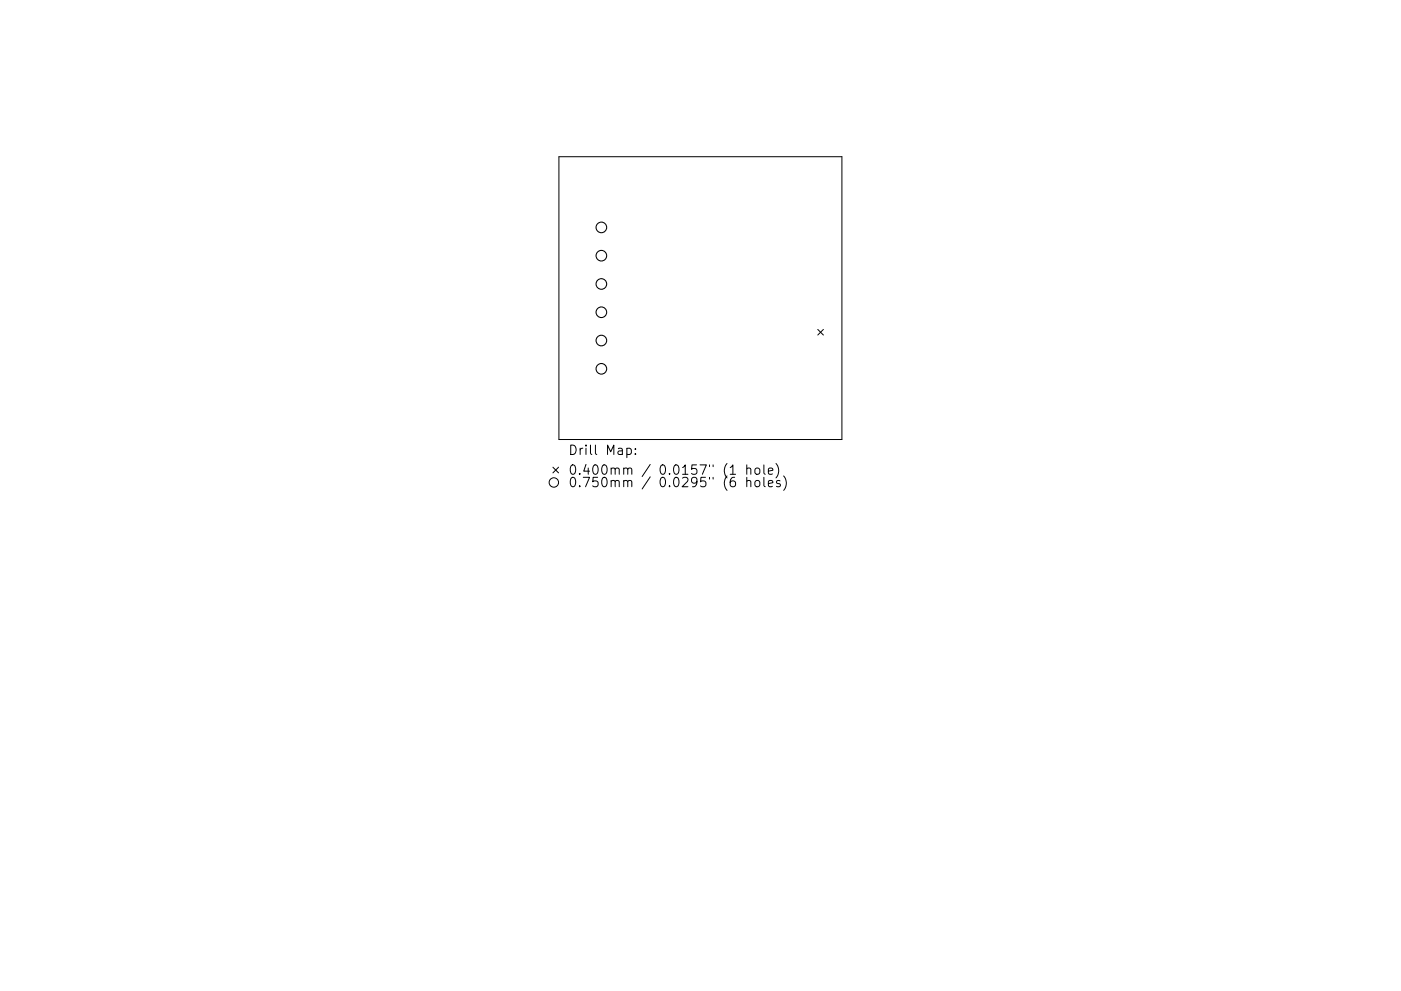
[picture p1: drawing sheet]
<svg xmlns="http://www.w3.org/2000/svg" width="297mm" height="210mm" viewBox="0 0 297 210" stroke-linecap="round" stroke-linejoin="round" font-family="sans-serif">
<defs><g id="words">
<g font-size="2.8">
<text x="120.4" y="96.5">Drill Map:</text>
<text x="120.4" y="100.7">0.400mm / 0.0157&quot; (1 hole)</text>
<text x="120.4" y="103.4">0.750mm / 0.0295&quot; (6 holes)</text>
</g>
</g></defs>
<g fill="none" stroke="#000" stroke-width=".21">
<path d="M118.5 33.3h60v60h-60zM173.4 69.9l1.2 1.2M174.6 69.9l-1.2 1.2M117.2 99.1l1.2 1.2M118.4 99.1l-1.2 1.2M132.9 95.2l.6-.1 .4 .4v.5l-.2 .3h-.8M134.7 96.2v.2M134.7 95.2v.2M154.8 99.2l.6-.6v2M158.3 99.5a.5 .5 0 0 1 .9 .1v1M158.3 98.6v2M160.1 99.5l.1-.1a.54 .54 0 0 1 .9 .3l-.1 .7-.6 .2-.4-.4z"/>
<path d="M162 98.6v1.7l.2 .3M162.9 100l1-.2-.1-.4-.6-.1-.3 .3 .1 .9h.8M164.5 98.3a2.29 2.29 0 0 1 0 3.1M158.3 102.1a.5 .5 0 0 1 .9 .1v1.1M158.3 101.3v2M160.1 102.1l.1-.1a.54 .54 0 0 1 .9 .3l-.1 .8a.54 .54 0 0 1-.5 .2 .54 .54 0 0 1-.5-.4zM162 101.3v1.7l.2 .3M162.9 102.6l1-.2-.1-.4-.6-.1-.3 .3 .1 1h.8M165.4 102l-.5-.1-.3 .3 .1 .3 .7 .2v.5h-.8M166.1 101a2.29 2.29 0 0 1 0 3"/>
<circle cx="117.4" cy="102.4" r="1"/>
</g>
<g fill="none" stroke="#000" stroke-width=".23">
<circle cx="127.5" cy="48.3" r="1.12"/>
<circle cx="127.5" cy="54.3" r="1.12"/>
<circle cx="127.5" cy="78.3" r="1.12"/>
<circle cx="127.5" cy="60.3" r="1.12"/>
<circle cx="127.5" cy="66.3" r="1.12"/>
<circle cx="127.5" cy="72.3" r="1.12"/>
</g>
<use href="#words"/>
</svg>
